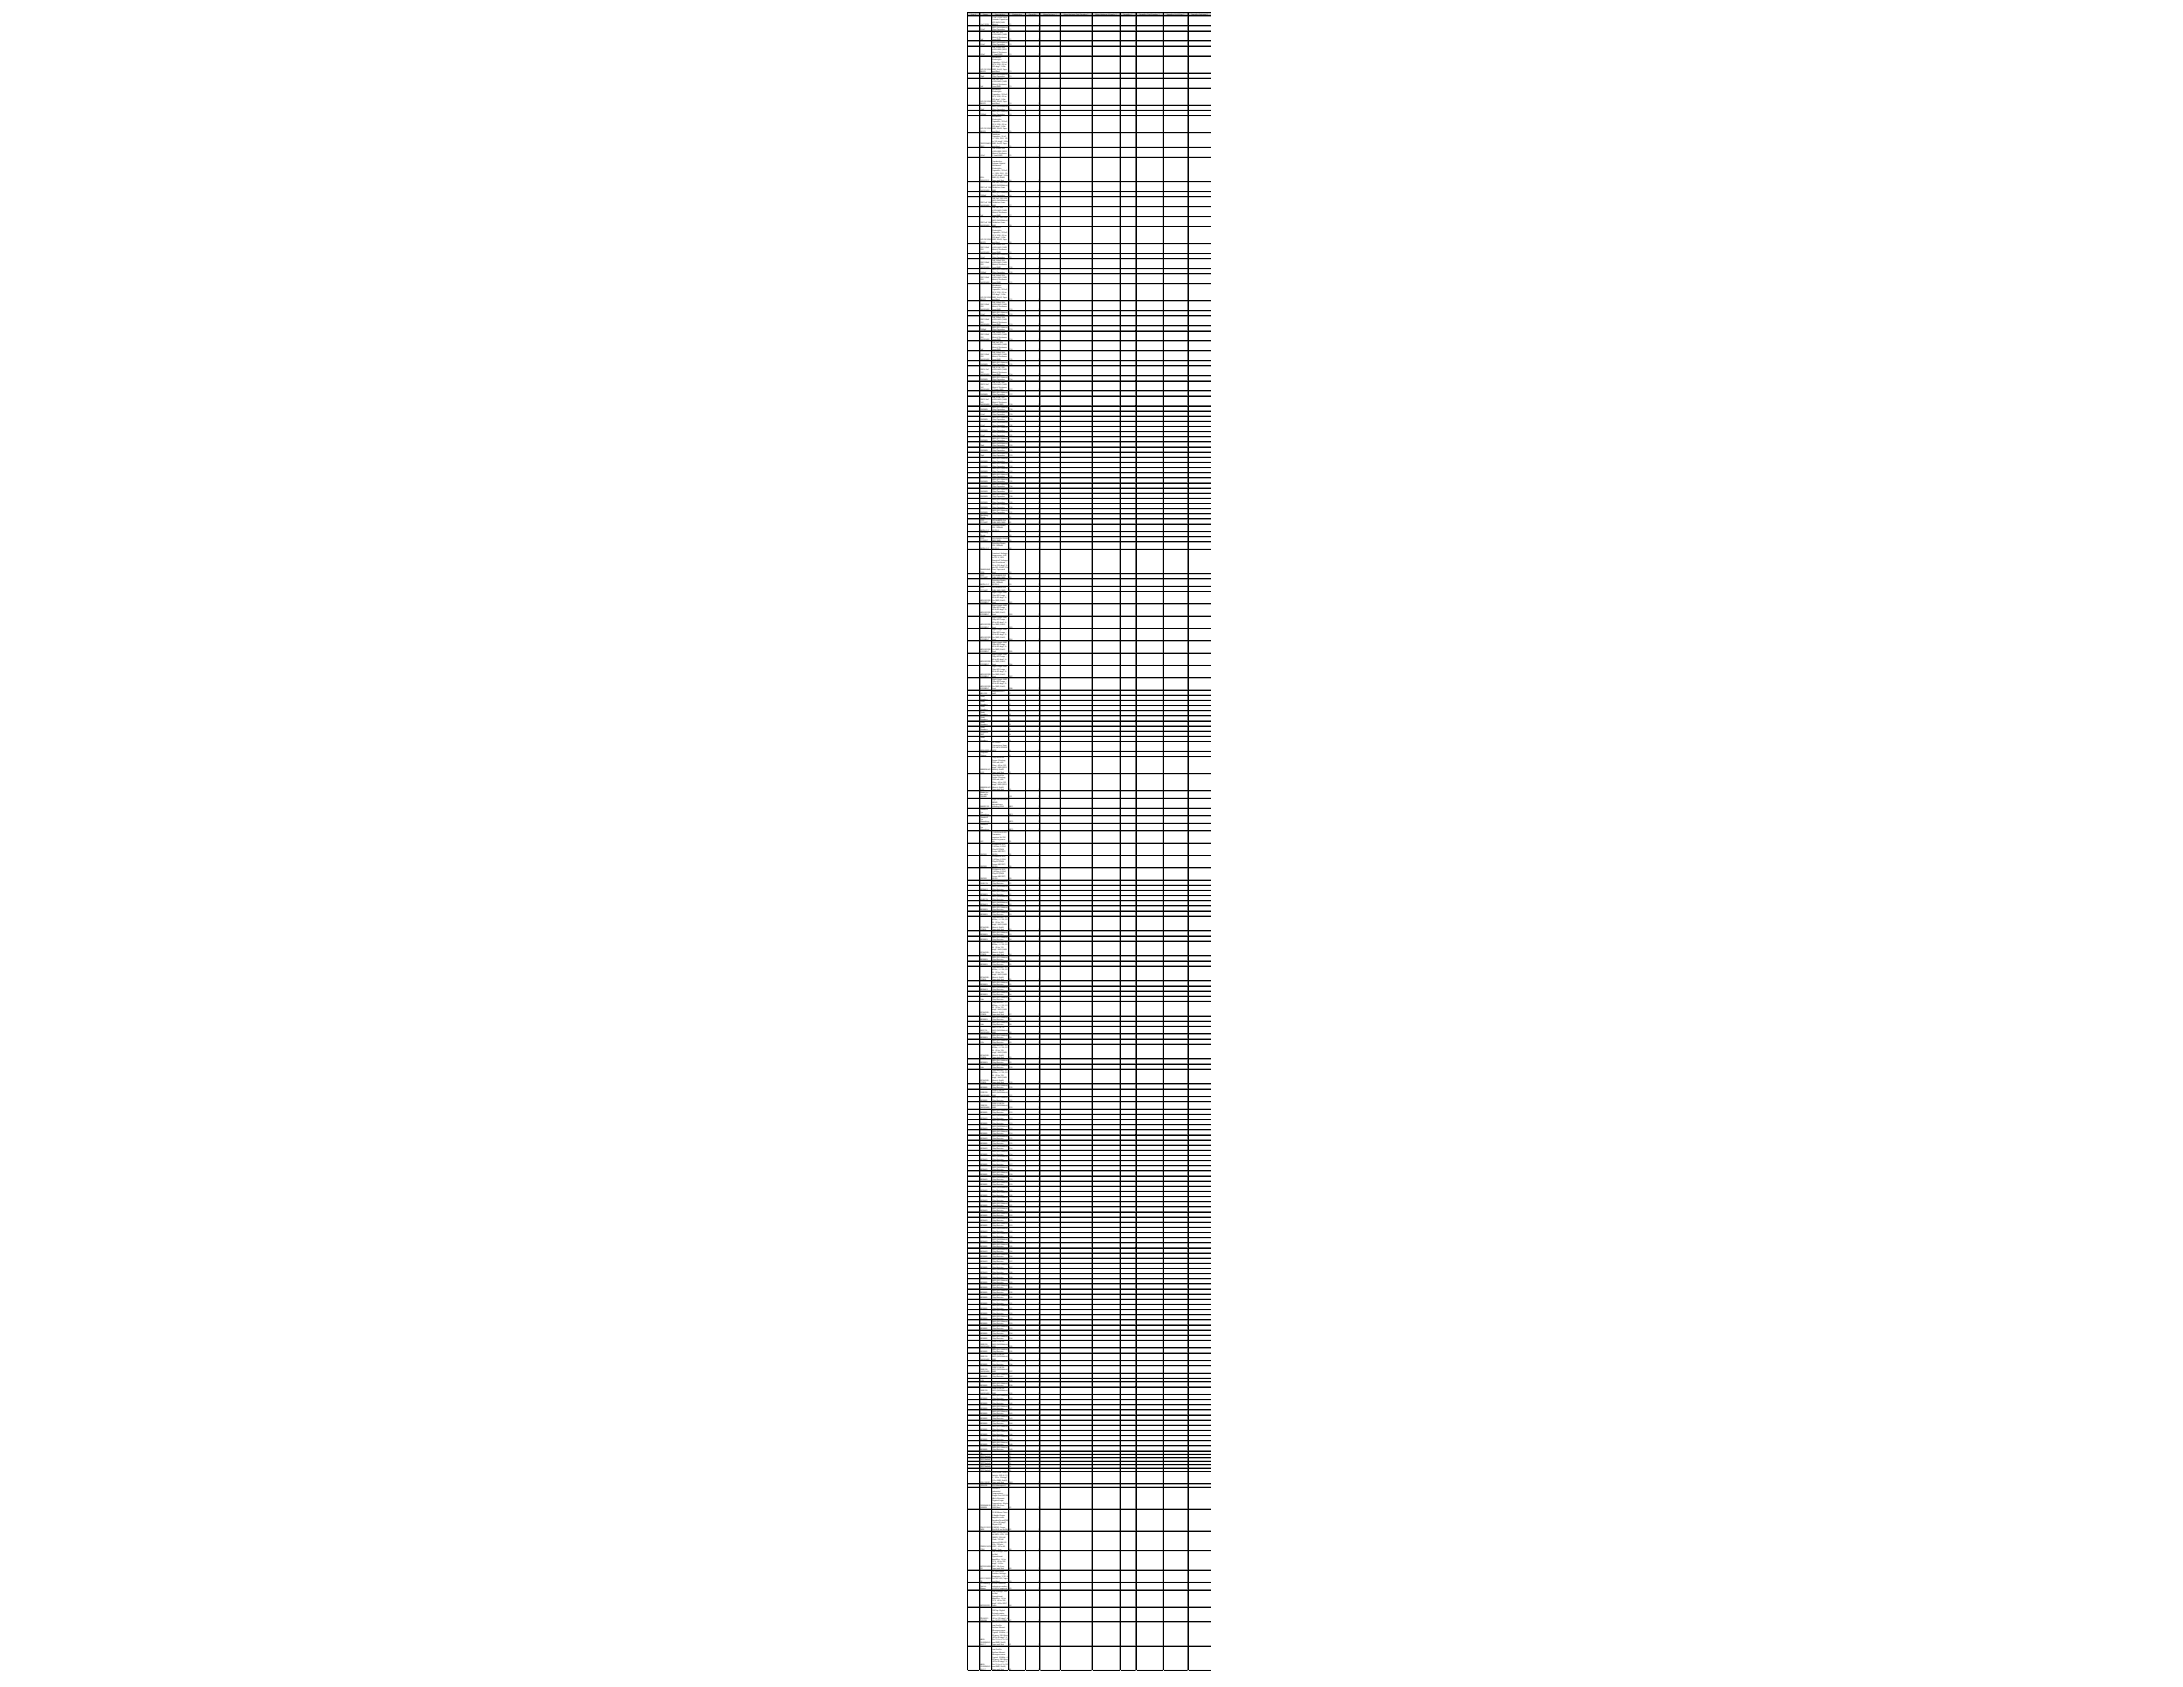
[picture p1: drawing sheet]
<svg xmlns="http://www.w3.org/2000/svg" width="279mm" height="216mm" viewBox="0 0 279 216" stroke-linecap="round" stroke-linejoin="round" font-family="sans-serif">
<defs><g id="words">
<g font-size=".2">
<text x="124.3" y="1.9">Line #</text>
<text x="125.5" y="3.2">.1uF 100V</text>
<text x="125.5" y="3.9">0.1uF</text>
<text x="125.5" y="5.1">1uF</text>
<text x="125.5" y="5.8">0.1uF</text>
<text x="125.8" y="1.9">Name</text>
<text x="127" y="2.3">0.1µF ±10% 100V</text>
<text x="127" y="2.6">Ceramic Capacitor</text>
<text x="127" y="2.9">X7S 0603 (1608</text>
<text x="127" y="3.2">Metric)</text>
<text x="127" y="3.5">0603 (1608 Metric)</text>
<text x="127" y="3.9">Chip Capacitor</text>
<text x="127" y="4.2">CAP 1uF 25V</text>
<text x="127" y="4.5">±10% 0603 (1608</text>
<text x="127" y="4.8">Metric) Thickness</text>
<text x="127" y="5.1">1mm SMD</text>
<text x="127" y="5.5">0603 (1608 Metric)</text>
<text x="127" y="5.8">Chip Capacitor</text>
<text x="127.4" y="1.9">Description</text>
<text x="129.2" y="3.2">C1</text>
<text x="129.2" y="3.9">C1</text>
<text x="129.2" y="5.1">C1</text>
<text x="129.2" y="5.8">C2</text>
<text x="129.6" y="1.9">Designator</text>
<text x="131.7" y="1.9">Quantity</text>
<text x="132.9" y="3.2">1</text>
<text x="132.9" y="3.9">1</text>
<text x="132.9" y="5.1">1</text>
<text x="132.9" y="5.8">1</text>
<text x="133.5" y="1.9">Manufacturer 1</text>
<text x="136.1" y="1.9">Manufacturer Part Number 1</text>
<text x="140.2" y="1.9">Manufacturer Lifecycle 1</text>
<text x="143.8" y="1.9">Supplier 1</text>
<text x="145.8" y="1.9">Supplier Part Number 1</text>
<text x="149.3" y="1.9">Supplier Unit Price 1</text>
<text x="152.5" y="1.9">Supplier Subtotal 1</text>
<text x="125.5" y="7.1">.47uF</text>
<text x="125.5" y="8.9">UCL1V101M</text>
<text x="125.5" y="9.2">NL1GS</text>
<text x="125.5" y="9.9">18pF</text>
<text x="125.5" y="11.2">1uF</text>
<text x="127" y="6.1">CAP 470nF 50V</text>
<text x="127" y="6.4">±20% 0805 (2012</text>
<text x="127" y="6.7">Metric) Thickness</text>
<text x="127" y="7.1">1.1mm SMD</text>
<text x="127" y="7.4">Aluminum</text>
<text x="127" y="7.7">Electrolytic</text>
<text x="127" y="8">Capacitor, 100 uF,</text>
<text x="127" y="8.3">35 V, 20%, -55 to</text>
<text x="127" y="8.6">105 degC, 2-Pin</text>
<text x="127" y="8.9">SMD, RoHS, Tape</text>
<text x="127" y="9.2">and Reel</text>
<text x="127" y="9.6">0603 (1608 Metric)</text>
<text x="127" y="9.9">Chip Capacitor</text>
<text x="127" y="10.2">CAP 1uF 25V</text>
<text x="127" y="10.6">±10% 0603 (1608</text>
<text x="127" y="10.9">Metric) Thickness</text>
<text x="127" y="11.2">1mm SMD</text>
<text x="127" y="11.5">Aluminum</text>
<text x="127" y="11.8">Electrolytic</text>
<text x="129.2" y="7.1">C2</text>
<text x="129.2" y="9.2">C3</text>
<text x="129.2" y="9.9">C3</text>
<text x="129.2" y="11.2">C3</text>
<text x="132.9" y="7.1">1</text>
<text x="132.9" y="9.2">1</text>
<text x="132.9" y="9.9">1</text>
<text x="132.9" y="11.2">1</text>
<text x="125.5" y="13.1">UCL1V101M</text>
<text x="125.5" y="13.4">NL1GS</text>
<text x="125.5" y="14">18pF</text>
<text x="125.5" y="14.7">1000pF</text>
<text x="125.5" y="16.6">UCL1V101M</text>
<text x="125.5" y="16.9">NL1GS</text>
<text x="127" y="12.1">Capacitor, 100 uF,</text>
<text x="127" y="12.4">35 V, 20%, -55 to</text>
<text x="127" y="12.7">105 degC, 2-Pin</text>
<text x="127" y="13.1">SMD, RoHS, Tape</text>
<text x="127" y="13.4">and Reel</text>
<text x="127" y="13.7">0603 (1608 Metric)</text>
<text x="127" y="14">Chip Capacitor</text>
<text x="127" y="14.4">0805 (2012 Metric)</text>
<text x="127" y="14.7">Chip Capacitor</text>
<text x="127" y="15">Aluminum</text>
<text x="127" y="15.3">Electrolytic</text>
<text x="127" y="15.6">Capacitor, 100 uF,</text>
<text x="127" y="15.9">35 V, 20%, -55 to</text>
<text x="127" y="16.3">105 degC, 2-Pin</text>
<text x="127" y="16.6">SMD, RoHS, Tape</text>
<text x="127" y="16.9">and Reel</text>
<text x="127" y="17.2">Tantalum</text>
<text x="127" y="17.5">Capacitor, 10 uF,</text>
<text x="127" y="17.8">+/- 10%, 35 V, -55</text>
<text x="129.2" y="13.4">C4</text>
<text x="129.2" y="14">C4</text>
<text x="129.2" y="14.7">C4</text>
<text x="129.2" y="16.9">C5</text>
<text x="132.9" y="13.4">1</text>
<text x="132.9" y="14">1</text>
<text x="132.9" y="14.7">1</text>
<text x="132.9" y="16.9">1</text>
<text x="125.5" y="18.4">T491D106K0</text>
<text x="125.5" y="18.8">35AT</text>
<text x="125.5" y="20">.47uF</text>
<text x="125.5" y="22.8">EEH-</text>
<text x="125.5" y="23.1">ZA1H101P</text>
<text x="127" y="18.1">to 125 degC, 2-Pin</text>
<text x="127" y="18.4">SMD, RoHS, Tape</text>
<text x="127" y="18.8">and Reel</text>
<text x="127" y="19.1">CAP 470nF 50V</text>
<text x="127" y="19.4">±20% 0805 (2012</text>
<text x="127" y="19.7">Metric) Thickness</text>
<text x="127" y="20">1.1mm SMD</text>
<text x="127" y="20.7">Conductive</text>
<text x="127" y="21">Polymer Hybrid</text>
<text x="127" y="21.3">Aluminum</text>
<text x="127" y="21.6">Electrolytic</text>
<text x="127" y="21.9">Capacitor, 100 uF,</text>
<text x="127" y="22.2">+/- 20%, 50 V, -55</text>
<text x="127" y="22.5">to 105 degC, 2-Pin</text>
<text x="127" y="22.8">SMD (G), RoHS,</text>
<text x="127" y="23.1">Tape and Reel</text>
<text x="127" y="23.5">CAP 1uF 16V ±5%</text>
<text x="127" y="23.8">0603 (1608 Metric)</text>
<text x="129.2" y="18.8">C5</text>
<text x="129.2" y="20">C5</text>
<text x="129.2" y="23.1">C6</text>
<text x="132.9" y="18.8">1</text>
<text x="132.9" y="20">1</text>
<text x="132.9" y="23.1">1</text>
<text x="125.5" y="24.1">CAP 1uF 16V</text>
<text x="125.5" y="24.4">0603(1608)</text>
<text x="125.5" y="25.1">1000pF</text>
<text x="125.5" y="26">CAP 1uF 16V</text>
<text x="125.5" y="26.3">0603(1608)</text>
<text x="125.5" y="27.6">1uF</text>
<text x="125.5" y="28.6">CAP 1uF 16V</text>
<text x="125.5" y="28.9">0603(1608)</text>
<text x="127" y="24.1">Thickness 1mm</text>
<text x="127" y="24.4">SMD</text>
<text x="127" y="24.8">0805 (2012 Metric)</text>
<text x="127" y="25.1">Chip Capacitor</text>
<text x="127" y="25.4">CAP 1uF 16V ±5%</text>
<text x="127" y="25.7">0603 (1608 Metric)</text>
<text x="127" y="26">Thickness 1mm</text>
<text x="127" y="26.3">SMD</text>
<text x="127" y="26.7">CAP 1uF 25V</text>
<text x="127" y="27">±10% 0603 (1608</text>
<text x="127" y="27.3">Metric) Thickness</text>
<text x="127" y="27.6">1mm SMD</text>
<text x="127" y="28">CAP 1uF 16V ±5%</text>
<text x="127" y="28.3">0603 (1608 Metric)</text>
<text x="127" y="28.6">Thickness 1mm</text>
<text x="127" y="28.9">SMD</text>
<text x="127" y="29.2">Aluminum</text>
<text x="127" y="29.5">Electrolytic</text>
<text x="127" y="29.8">Capacitor, 100 uF,</text>
<text x="129.2" y="24.4">C6</text>
<text x="129.2" y="25.1">C6</text>
<text x="129.2" y="26.3">C7</text>
<text x="129.2" y="27.6">C7</text>
<text x="129.2" y="28.9">C8</text>
<text x="132.9" y="24.4">1</text>
<text x="132.9" y="25.1">1</text>
<text x="132.9" y="26.3">1</text>
<text x="132.9" y="27.6">1</text>
<text x="132.9" y="28.9">1</text>
<text x="125.5" y="30.8">UCL1V101M</text>
<text x="125.5" y="31.1">NL1GS</text>
<text x="125.5" y="31.7">CAP 100nF</text>
<text x="125.5" y="32">25V</text>
<text x="125.5" y="32.3">0603(1608)</text>
<text x="125.5" y="33">0.1uF</text>
<text x="125.5" y="33.7">CAP 100nF</text>
<text x="125.5" y="34">25V</text>
<text x="125.5" y="34.3">0603(1608)</text>
<text x="125.5" y="34.9">1000pF</text>
<text x="125.5" y="35.6">CAP 100nF</text>
<text x="125.5" y="35.9">25V</text>
<text x="127" y="30.1">35 V, 20%, -55 to</text>
<text x="127" y="30.5">105 degC, 2-Pin</text>
<text x="127" y="30.8">SMD, RoHS, Tape</text>
<text x="127" y="31.1">and Reel</text>
<text x="127" y="31.4">CAP 100nF 25V</text>
<text x="127" y="31.7">±20% 0603 (1608</text>
<text x="127" y="32">Metric) Thickness</text>
<text x="127" y="32.3">1mm SMD</text>
<text x="127" y="32.7">0805 (2012 Metric)</text>
<text x="127" y="33">Chip Capacitor</text>
<text x="127" y="33.3">CAP 100nF 25V</text>
<text x="127" y="33.7">±20% 0603 (1608</text>
<text x="127" y="34">Metric) Thickness</text>
<text x="127" y="34.3">1mm SMD</text>
<text x="127" y="34.6">0805 (2012 Metric)</text>
<text x="127" y="34.9">Chip Capacitor</text>
<text x="127" y="35.3">CAP 100nF 25V</text>
<text x="127" y="35.6">±20% 0603 (1608</text>
<text x="127" y="35.9">Metric) Thickness</text>
<text x="129.2" y="31.1">C8</text>
<text x="129.2" y="32.3">C9</text>
<text x="129.2" y="33">C9</text>
<text x="129.2" y="34.3">C10</text>
<text x="129.2" y="34.9">C10</text>
<text x="132.9" y="31.1">1</text>
<text x="132.9" y="32.3">1</text>
<text x="132.9" y="33">1</text>
<text x="132.9" y="34.3">1</text>
<text x="132.9" y="34.9">1</text>
<text x="125.5" y="36.2">0603(1608)</text>
<text x="125.5" y="38.1">UCL1V101M</text>
<text x="125.5" y="38.4">NL1GS</text>
<text x="125.5" y="39">CAP 100nF</text>
<text x="125.5" y="39.3">25V</text>
<text x="125.5" y="39.7">0603(1608)</text>
<text x="125.5" y="40.3">0.1uF</text>
<text x="125.5" y="41">CAP 100nF</text>
<text x="125.5" y="41.3">25V</text>
<text x="125.5" y="41.6">0603(1608)</text>
<text x="127" y="36.2">1mm SMD</text>
<text x="127" y="36.5">Aluminum</text>
<text x="127" y="36.8">Electrolytic</text>
<text x="127" y="37.2">Capacitor, 100 uF,</text>
<text x="127" y="37.5">35 V, 20%, -55 to</text>
<text x="127" y="37.8">105 degC, 2-Pin</text>
<text x="127" y="38.1">SMD, RoHS, Tape</text>
<text x="127" y="38.4">and Reel</text>
<text x="127" y="38.7">CAP 100nF 25V</text>
<text x="127" y="39">±20% 0603 (1608</text>
<text x="127" y="39.3">Metric) Thickness</text>
<text x="127" y="39.7">1mm SMD</text>
<text x="127" y="40">0805 (2012 Metric)</text>
<text x="127" y="40.3">Chip Capacitor</text>
<text x="127" y="40.7">CAP 100nF 25V</text>
<text x="127" y="41">±20% 0603 (1608</text>
<text x="127" y="41.3">Metric) Thickness</text>
<text x="127" y="41.6">1mm SMD</text>
<text x="127" y="41.9">0805 (2012 Metric)</text>
<text x="129.2" y="36.2">C11</text>
<text x="129.2" y="38.4">C11</text>
<text x="129.2" y="39.7">C12</text>
<text x="129.2" y="40.3">C12</text>
<text x="129.2" y="41.6">C13</text>
<text x="132.9" y="36.2">1</text>
<text x="132.9" y="38.4">1</text>
<text x="132.9" y="39.7">1</text>
<text x="132.9" y="40.3">1</text>
<text x="132.9" y="41.6">1</text>
<text x="125.5" y="42.2">1000pF</text>
<text x="125.5" y="42.9">CAP 100nF</text>
<text x="125.5" y="43.2">25V</text>
<text x="125.5" y="43.5">0603(1608)</text>
<text x="125.5" y="44.8">1uF</text>
<text x="125.5" y="45.4">CAP 100nF</text>
<text x="125.5" y="45.7">25V</text>
<text x="125.5" y="46.1">0603(1608)</text>
<text x="125.5" y="46.7">CAP0805</text>
<text x="125.5" y="47.4">CAP 4.7uF</text>
<text x="125.5" y="47.7">10V</text>
<text x="125.5" y="48">0603(1608)</text>
<text x="127" y="42.2">Chip Capacitor</text>
<text x="127" y="42.6">CAP 100nF 25V</text>
<text x="127" y="42.9">±20% 0603 (1608</text>
<text x="127" y="43.2">Metric) Thickness</text>
<text x="127" y="43.5">1mm SMD</text>
<text x="127" y="43.9">CAP 1uF 25V</text>
<text x="127" y="44.2">±10% 0603 (1608</text>
<text x="127" y="44.5">Metric) Thickness</text>
<text x="127" y="44.8">1mm SMD</text>
<text x="127" y="45.1">CAP 100nF 25V</text>
<text x="127" y="45.4">±20% 0603 (1608</text>
<text x="127" y="45.7">Metric) Thickness</text>
<text x="127" y="46.1">1mm SMD</text>
<text x="127" y="46.4">0805 (2012 Metric)</text>
<text x="127" y="46.7">Chip Capacitor</text>
<text x="127" y="47.1">CAP 4.7uF 10V</text>
<text x="127" y="47.4">±20% 0603 (1608</text>
<text x="127" y="47.7">Metric) Thickness</text>
<text x="127" y="48">1mm SMD</text>
<text x="129.2" y="42.2">C13</text>
<text x="129.2" y="43.5">C14</text>
<text x="129.2" y="44.8">C14</text>
<text x="129.2" y="46.1">C15</text>
<text x="129.2" y="46.7">C15</text>
<text x="129.2" y="48">C16</text>
<text x="132.9" y="42.2">1</text>
<text x="132.9" y="43.5">1</text>
<text x="132.9" y="44.8">1</text>
<text x="132.9" y="46.1">1</text>
<text x="132.9" y="46.7">1</text>
<text x="132.9" y="48">1</text>
<text x="125.5" y="48.6">CAP0805</text>
<text x="125.5" y="49.3">CAP 2.2uF</text>
<text x="125.5" y="49.6">16V</text>
<text x="125.5" y="49.9">0603(1608)</text>
<text x="125.5" y="50.6">CAP0805</text>
<text x="125.5" y="51.2">CAP 2.2uF</text>
<text x="125.5" y="51.5">16V</text>
<text x="125.5" y="51.8">0603(1608)</text>
<text x="125.5" y="52.5">CAP0805</text>
<text x="125.5" y="53.2">0.1uF</text>
<text x="125.5" y="53.8">CAP0805</text>
<text x="127" y="48.3">0805 (2012 Metric)</text>
<text x="127" y="48.6">Chip Capacitor</text>
<text x="127" y="49">CAP 2.2uF 16V</text>
<text x="127" y="49.3">±20% 0603 (1608</text>
<text x="127" y="49.6">Metric) Thickness</text>
<text x="127" y="49.9">0.55mm SMD</text>
<text x="127" y="50.3">0805 (2012 Metric)</text>
<text x="127" y="50.6">Chip Capacitor</text>
<text x="127" y="50.9">CAP 2.2uF 16V</text>
<text x="127" y="51.2">±20% 0603 (1608</text>
<text x="127" y="51.5">Metric) Thickness</text>
<text x="127" y="51.8">0.55mm SMD</text>
<text x="127" y="52.2">0805 (2012 Metric)</text>
<text x="127" y="52.5">Chip Capacitor</text>
<text x="127" y="52.8">0603 (1608 Metric)</text>
<text x="127" y="53.2">Chip Capacitor</text>
<text x="127" y="53.5">0805 (2012 Metric)</text>
<text x="127" y="53.8">Chip Capacitor</text>
<text x="129.2" y="48.6">C16</text>
<text x="129.2" y="49.9">C17</text>
<text x="129.2" y="50.6">C17</text>
<text x="129.2" y="51.8">C18</text>
<text x="129.2" y="52.5">C18</text>
<text x="129.2" y="53.2">C19</text>
<text x="129.2" y="53.8">C19</text>
<text x="132.9" y="48.6">1</text>
<text x="132.9" y="49.9">1</text>
<text x="132.9" y="50.6">1</text>
<text x="132.9" y="51.8">1</text>
<text x="132.9" y="52.5">1</text>
<text x="132.9" y="53.2">1</text>
<text x="132.9" y="53.8">1</text>
<text x="125.5" y="54.5">0.1uF</text>
<text x="125.5" y="55.1">CAP0805</text>
<text x="125.5" y="55.8">0.1uF</text>
<text x="125.5" y="56.4">CAP0805</text>
<text x="125.5" y="57.1">18pF</text>
<text x="125.5" y="57.8">CAP0805</text>
<text x="125.5" y="58.4">18pF</text>
<text x="125.5" y="59.1">CAP0805</text>
<text x="125.5" y="59.7">CAP0805</text>
<text x="127" y="54.2">0603 (1608 Metric)</text>
<text x="127" y="54.5">Chip Capacitor</text>
<text x="127" y="54.8">0805 (2012 Metric)</text>
<text x="127" y="55.1">Chip Capacitor</text>
<text x="127" y="55.5">0603 (1608 Metric)</text>
<text x="127" y="55.8">Chip Capacitor</text>
<text x="127" y="56.1">0805 (2012 Metric)</text>
<text x="127" y="56.4">Chip Capacitor</text>
<text x="127" y="56.8">0603 (1608 Metric)</text>
<text x="127" y="57.1">Chip Capacitor</text>
<text x="127" y="57.4">0805 (2012 Metric)</text>
<text x="127" y="57.8">Chip Capacitor</text>
<text x="127" y="58.1">0603 (1608 Metric)</text>
<text x="127" y="58.4">Chip Capacitor</text>
<text x="127" y="58.8">0805 (2012 Metric)</text>
<text x="127" y="59.1">Chip Capacitor</text>
<text x="127" y="59.4">0805 (2012 Metric)</text>
<text x="127" y="59.7">Chip Capacitor</text>
<text x="129.2" y="54.5">C20</text>
<text x="129.2" y="55.1">C20</text>
<text x="129.2" y="55.8">C21</text>
<text x="129.2" y="56.4">C21</text>
<text x="129.2" y="57.1">C22</text>
<text x="129.2" y="57.8">C22</text>
<text x="129.2" y="58.4">C23</text>
<text x="129.2" y="59.1">C23</text>
<text x="129.2" y="59.7">C24</text>
<text x="132.9" y="54.5">1</text>
<text x="132.9" y="55.1">1</text>
<text x="132.9" y="55.8">1</text>
<text x="132.9" y="56.4">1</text>
<text x="132.9" y="57.1">1</text>
<text x="132.9" y="57.8">1</text>
<text x="132.9" y="58.4">1</text>
<text x="132.9" y="59.1">1</text>
<text x="132.9" y="59.7">1</text>
<text x="125.5" y="60.4">CAP0805</text>
<text x="125.5" y="61">CAP0805</text>
<text x="125.5" y="61.7">CAP0805</text>
<text x="125.5" y="62.4">CAP0805</text>
<text x="125.5" y="63">CAP0805</text>
<text x="125.5" y="63.7">CAP0805</text>
<text x="125.5" y="64.3">CAP0805</text>
<text x="125.5" y="65">CAP0805</text>
<text x="125.5" y="65.6">CAP0805</text>
<text x="125.5" y="66">Shottkey</text>
<text x="127" y="60.1">0805 (2012 Metric)</text>
<text x="127" y="60.4">Chip Capacitor</text>
<text x="127" y="60.7">0805 (2012 Metric)</text>
<text x="127" y="61">Chip Capacitor</text>
<text x="127" y="61.4">0805 (2012 Metric)</text>
<text x="127" y="61.7">Chip Capacitor</text>
<text x="127" y="62">0805 (2012 Metric)</text>
<text x="127" y="62.4">Chip Capacitor</text>
<text x="127" y="62.7">0805 (2012 Metric)</text>
<text x="127" y="63">Chip Capacitor</text>
<text x="127" y="63.4">0805 (2012 Metric)</text>
<text x="127" y="63.7">Chip Capacitor</text>
<text x="127" y="64">0805 (2012 Metric)</text>
<text x="127" y="64.3">Chip Capacitor</text>
<text x="127" y="64.7">0805 (2012 Metric)</text>
<text x="127" y="65">Chip Capacitor</text>
<text x="127" y="65.3">0805 (2012 Metric)</text>
<text x="127" y="65.6">Chip Capacitor</text>
<text x="129.2" y="60.4">C24</text>
<text x="129.2" y="61">C25</text>
<text x="129.2" y="61.7">C25</text>
<text x="129.2" y="62.4">C26</text>
<text x="129.2" y="63">C27</text>
<text x="129.2" y="63.7">C28</text>
<text x="129.2" y="64.3">C29</text>
<text x="129.2" y="65">C30</text>
<text x="129.2" y="65.6">C31</text>
<text x="132.9" y="60.4">1</text>
<text x="132.9" y="61">1</text>
<text x="132.9" y="61.7">1</text>
<text x="132.9" y="62.4">1</text>
<text x="132.9" y="63">1</text>
<text x="132.9" y="63.7">1</text>
<text x="132.9" y="64.3">1</text>
<text x="132.9" y="65">1</text>
<text x="132.9" y="65.6">1</text>
<text x="125.5" y="66.3">Diode</text>
<text x="125.5" y="66.6">LTST-</text>
<text x="125.5" y="67">C171AKT</text>
<text x="125.5" y="67.9">BAT54-7-F</text>
<text x="125.5" y="68.3">Shottkey</text>
<text x="125.5" y="68.6">Diode</text>
<text x="125.5" y="68.9">LTST-</text>
<text x="125.5" y="69.2">C170GKT</text>
<text x="125.5" y="70.2">BAT54-7-F</text>
<text x="127" y="66.6">LED AMBER CLR</text>
<text x="127" y="67">THIN 0805 SMD</text>
<text x="127" y="67.3">Schottky Diode,</text>
<text x="127" y="67.6">30V ,200mW,</text>
<text x="127" y="67.9">SOT23-3</text>
<text x="127" y="68.9">LED GREEN CLEAR</text>
<text x="127" y="69.2">0805 SMD</text>
<text x="127" y="69.6">Schottky Diode,</text>
<text x="127" y="69.9">30V ,200mW,</text>
<text x="127" y="70.2">SOT23-3</text>
<text x="127" y="70.9">Transient Voltage</text>
<text x="127" y="71.2">Suppressor, 6.40</text>
<text x="127" y="71.5">to 231 V, 58 V</text>
<text x="127" y="71.8">Stand-off Voltage,</text>
<text x="129.2" y="66.3">D1</text>
<text x="129.2" y="67">D1</text>
<text x="129.2" y="67.9">D1</text>
<text x="129.2" y="68.6">D2</text>
<text x="129.2" y="69.2">D2</text>
<text x="129.2" y="70.2">D2</text>
<text x="132.9" y="66.3">1</text>
<text x="132.9" y="67">1</text>
<text x="132.9" y="67.9">1</text>
<text x="132.9" y="68.6">1</text>
<text x="132.9" y="69.2">1</text>
<text x="132.9" y="70.2">1</text>
<text x="125.5" y="73">SMAJ58AHE</text>
<text x="125.5" y="73.3">3/5A</text>
<text x="125.5" y="73.7">LTST-</text>
<text x="125.5" y="74">C171AKT</text>
<text x="125.5" y="74.9">BAT54-7-F</text>
<text x="125.5" y="75.3">LTST-</text>
<text x="125.5" y="75.6">C171AKT</text>
<text x="125.5" y="76.9">APFA3010SE</text>
<text x="125.5" y="77.2">EZGQBDC</text>
<text x="127" y="72.1">Uni-Directional, -</text>
<text x="127" y="72.4">55 to 155 degC, 2-</text>
<text x="127" y="72.7">pin DO-214AC, Pb-</text>
<text x="127" y="73">Free, Tape and</text>
<text x="127" y="73.3">Reel</text>
<text x="127" y="73.7">LED AMBER CLR</text>
<text x="127" y="74">THIN 0805 SMD</text>
<text x="127" y="74.3">Schottky Diode,</text>
<text x="127" y="74.6">30V ,200mW,</text>
<text x="127" y="74.9">SOT23-3</text>
<text x="127" y="75.3">LED AMBER CLR</text>
<text x="127" y="75.6">THIN 0805 SMD</text>
<text x="127" y="75.9">Right Angle SMD</text>
<text x="127" y="76.2">Chip LED Lamp, -</text>
<text x="127" y="76.6">40 to 85 degC, 4-</text>
<text x="127" y="76.9">Pin SMD, RoHS,</text>
<text x="127" y="77.2">Reel</text>
<text x="127" y="77.5">Right Angle SMD</text>
<text x="127" y="77.8">Chip LED Lamp, -</text>
<text x="129.2" y="73.3">D3</text>
<text x="129.2" y="74">D3</text>
<text x="129.2" y="74.9">D3</text>
<text x="129.2" y="75.6">D?</text>
<text x="129.2" y="77.2">DS1</text>
<text x="132.9" y="73.3">1</text>
<text x="132.9" y="74">1</text>
<text x="132.9" y="74.9">1</text>
<text x="132.9" y="75.6">1</text>
<text x="132.9" y="77.2">1</text>
<text x="125.5" y="78.4">APFA3010SE</text>
<text x="125.5" y="78.7">EZGQBDC</text>
<text x="125.5" y="80">APFA3010SE</text>
<text x="125.5" y="80.3">EZGQBDC</text>
<text x="125.5" y="81.6">APFA3010SE</text>
<text x="125.5" y="81.9">EZGQBDC</text>
<text x="125.5" y="83.2">APFA3010SE</text>
<text x="125.5" y="83.5">EZGQBDC</text>
<text x="127" y="78.1">40 to 85 degC, 4-</text>
<text x="127" y="78.4">Pin SMD, RoHS,</text>
<text x="127" y="78.7">Reel</text>
<text x="127" y="79.1">Right Angle SMD</text>
<text x="127" y="79.4">Chip LED Lamp, -</text>
<text x="127" y="79.7">40 to 85 degC, 4-</text>
<text x="127" y="80">Pin SMD, RoHS,</text>
<text x="127" y="80.3">Reel</text>
<text x="127" y="80.7">Right Angle SMD</text>
<text x="127" y="81">Chip LED Lamp, -</text>
<text x="127" y="81.3">40 to 85 degC, 4-</text>
<text x="127" y="81.6">Pin SMD, RoHS,</text>
<text x="127" y="81.9">Reel</text>
<text x="127" y="82.2">Right Angle SMD</text>
<text x="127" y="82.6">Chip LED Lamp, -</text>
<text x="127" y="82.9">40 to 85 degC, 4-</text>
<text x="127" y="83.2">Pin SMD, RoHS,</text>
<text x="127" y="83.5">Reel</text>
<text x="127" y="83.8">Right Angle SMD</text>
<text x="129.2" y="78.7">DS2</text>
<text x="129.2" y="80.3">DS3</text>
<text x="129.2" y="81.9">DS4</text>
<text x="129.2" y="83.5">DS5</text>
<text x="132.9" y="78.7">1</text>
<text x="132.9" y="80.3">1</text>
<text x="132.9" y="81.9">1</text>
<text x="132.9" y="83.5">1</text>
<text x="125.5" y="84.7">APFA3010SE</text>
<text x="125.5" y="85.1">EZGQBDC</text>
<text x="125.5" y="86.3">APFA3010SE</text>
<text x="125.5" y="86.6">EZGQBDC</text>
<text x="125.5" y="87.9">APFA3010SE</text>
<text x="125.5" y="88.2">EZGQBDC</text>
<text x="125.5" y="88.9">ARJ-199</text>
<text x="125.5" y="89.2">Stack</text>
<text x="125.5" y="89.5">Headers</text>
<text x="125.5" y="89.9">Stack</text>
<text x="127" y="84.1">Chip LED Lamp, -</text>
<text x="127" y="84.4">40 to 85 degC, 4-</text>
<text x="127" y="84.7">Pin SMD, RoHS,</text>
<text x="127" y="85.1">Reel</text>
<text x="127" y="85.4">Right Angle SMD</text>
<text x="127" y="85.7">Chip LED Lamp, -</text>
<text x="127" y="86">40 to 85 degC, 4-</text>
<text x="127" y="86.3">Pin SMD, RoHS,</text>
<text x="127" y="86.6">Reel</text>
<text x="127" y="87">Right Angle SMD</text>
<text x="127" y="87.3">Chip LED Lamp, -</text>
<text x="127" y="87.6">40 to 85 degC, 4-</text>
<text x="127" y="87.9">Pin SMD, RoHS,</text>
<text x="127" y="88.2">Reel</text>
<text x="127" y="88.6">MagJack POE+</text>
<text x="127" y="88.9">Jack</text>
<text x="129.2" y="85.1">DS6</text>
<text x="129.2" y="86.6">DS7</text>
<text x="129.2" y="88.2">DS8</text>
<text x="129.2" y="88.9">J1</text>
<text x="129.2" y="89.5">J1</text>
<text x="132.9" y="85.1">1</text>
<text x="132.9" y="86.6">1</text>
<text x="132.9" y="88.2">1</text>
<text x="132.9" y="88.9">1</text>
<text x="132.9" y="89.5">1</text>
<text x="125.5" y="90.2">Headers</text>
<text x="125.5" y="90.5">Stack</text>
<text x="125.5" y="90.8">Headers</text>
<text x="125.5" y="91.2">Stack</text>
<text x="125.5" y="91.5">Headers</text>
<text x="125.5" y="91.8">Stack</text>
<text x="125.5" y="92.2">Headers</text>
<text x="125.5" y="92.5">Stack</text>
<text x="125.5" y="92.8">Headers</text>
<text x="125.5" y="93.2">Stack</text>
<text x="125.5" y="93.5">Headers</text>
<text x="125.5" y="93.8">SJ-43514-</text>
<text x="125.5" y="94.1">SMT</text>
<text x="125.5" y="94.5">Stack</text>
<text x="125.5" y="94.8">Headers</text>
<text x="127" y="95.1">DC Power</text>
<text x="127" y="95.4">Connectors 2mm</text>
<text x="127" y="95.7">PCB JACK POWER</text>
<text x="129.2" y="90.2">J1</text>
<text x="129.2" y="90.8">J2</text>
<text x="129.2" y="91.5">J2</text>
<text x="129.2" y="92.2">J2</text>
<text x="129.2" y="92.8">J3</text>
<text x="129.2" y="93.5">J3</text>
<text x="129.2" y="94.1">J4</text>
<text x="129.2" y="94.8">J4</text>
<text x="132.9" y="90.2">1</text>
<text x="132.9" y="90.8">1</text>
<text x="132.9" y="91.5">1</text>
<text x="132.9" y="92.2">1</text>
<text x="132.9" y="92.8">1</text>
<text x="132.9" y="93.5">1</text>
<text x="132.9" y="94.1">1</text>
<text x="132.9" y="94.8">1</text>
<text x="125.5" y="96.1">KLDX-0202-A</text>
<text x="125.5" y="96.4">Program-</text>
<text x="125.5" y="96.7">Debug</text>
<text x="125.5" y="98.6">MI0805K601</text>
<text x="125.5" y="98.9">R-10</text>
<text x="125.5" y="100.8">MI0805K601</text>
<text x="125.5" y="101.1">R-10</text>
<text x="125.5" y="101.4">Made for</text>
<text x="125.5" y="101.7">use with</text>
<text x="127" y="96.1">JACK</text>
<text x="127" y="97.1">Chip Bead for</text>
<text x="127" y="97.4">Power Filtering,</text>
<text x="127" y="97.7">1500 mA, 600</text>
<text x="127" y="98">Ohm, -40 to 125</text>
<text x="127" y="98.3">degC, 0805 (2012</text>
<text x="127" y="98.6">Metric), RoHS,</text>
<text x="127" y="98.9">Tape and Reel</text>
<text x="127" y="99.3">Chip Bead for</text>
<text x="127" y="99.6">Power Filtering,</text>
<text x="127" y="99.9">1500 mA, 600</text>
<text x="127" y="100.2">Ohm, -40 to 125</text>
<text x="127" y="100.5">degC, 0805 (2012</text>
<text x="127" y="100.8">Metric), RoHS,</text>
<text x="127" y="101.1">Tape and Reel</text>
<text x="129.2" y="96.1">J5</text>
<text x="129.2" y="96.7">J5</text>
<text x="129.2" y="98.9">L1</text>
<text x="129.2" y="101.1">L2</text>
<text x="132.9" y="96.1">1</text>
<text x="132.9" y="96.7">1</text>
<text x="132.9" y="98.9">1</text>
<text x="132.9" y="101.1">1</text>
<text x="125.5" y="102.1">20AWG</text>
<text x="125.5" y="103.3">IM69D120</text>
<text x="125.5" y="103.7">Standoff</text>
<text x="125.5" y="104">For</text>
<text x="125.5" y="104.3">Mounting</text>
<text x="125.5" y="104.6">Standoff</text>
<text x="125.5" y="104.9">For</text>
<text x="125.5" y="105.3">Mounting</text>
<text x="125.5" y="105.6">Standoff</text>
<text x="125.5" y="105.9">For</text>
<text x="125.5" y="106.2">Mounting</text>
<text x="125.5" y="107.8">ULT</text>
<text x="127" y="102.4">High Performance</text>
<text x="127" y="102.7">MEMS</text>
<text x="127" y="103">microphone</text>
<text x="127" y="103.3">utilizing PDM</text>
<text x="127" y="106.6">+12V/2.5A DC/DC</text>
<text x="127" y="106.9">Converter,</text>
<text x="127" y="107.2">requires 36-75V</text>
<text x="127" y="107.5">input to power</text>
<text x="127" y="107.8">on.</text>
<text x="129.2" y="102.1">LS1</text>
<text x="129.2" y="103.3">MK1</text>
<text x="129.2" y="104.3">MP1</text>
<text x="129.2" y="105.3">MP2</text>
<text x="129.2" y="106.2">MP3</text>
<text x="129.2" y="107.8">PS</text>
<text x="132.9" y="102.1">1</text>
<text x="132.9" y="103.3">1</text>
<text x="132.9" y="104.3">1</text>
<text x="132.9" y="105.3">1</text>
<text x="132.9" y="106.2">1</text>
<text x="132.9" y="107.8">1</text>
<text x="125.5" y="109.4">2N7002</text>
<text x="125.5" y="111">2N7002</text>
<text x="125.5" y="112.5">2N7002</text>
<text x="125.5" y="113.2">24.9K 1%</text>
<text x="125.5" y="113.8">RES0603</text>
<text x="127" y="108.1">N-channel 60 V,</text>
<text x="127" y="108.5">1.8 Ohm, 0.35 A</text>
<text x="127" y="108.8">STripFET(TM) II</text>
<text x="127" y="109.1">Power MOSFET,</text>
<text x="127" y="109.4">SOT23</text>
<text x="127" y="109.7">N-channel 60 V,</text>
<text x="127" y="110">1.8 Ohm, 0.35 A</text>
<text x="127" y="110.3">STripFET(TM) II</text>
<text x="127" y="110.6">Power MOSFET,</text>
<text x="127" y="111">SOT23</text>
<text x="127" y="111.3">N-channel 60 V,</text>
<text x="127" y="111.6">1.8 Ohm, 0.35 A</text>
<text x="127" y="111.9">STripFET(TM) II</text>
<text x="127" y="112.2">Power MOSFET,</text>
<text x="127" y="112.5">SOT23</text>
<text x="127" y="112.9">0603 (1608 Metric)</text>
<text x="127" y="113.2">Chip Resistor</text>
<text x="127" y="113.5">0603 (1608 Metric)</text>
<text x="127" y="113.8">Chip Resistor</text>
<text x="129.2" y="109.4">Q1</text>
<text x="129.2" y="111">Q2</text>
<text x="129.2" y="112.5">Q3</text>
<text x="129.2" y="113.2">R1</text>
<text x="129.2" y="113.8">R1</text>
<text x="132.9" y="109.4">1</text>
<text x="132.9" y="111">1</text>
<text x="132.9" y="112.5">1</text>
<text x="132.9" y="113.2">1</text>
<text x="132.9" y="113.8">1</text>
<text x="125.5" y="114.5">RES0805</text>
<text x="125.5" y="115.2">63.4R 1%</text>
<text x="125.5" y="115.8">RES0603</text>
<text x="125.5" y="116.5">RES0805</text>
<text x="125.5" y="117.1">RES0805</text>
<text x="125.5" y="118.7">RC0603JR-</text>
<text x="125.5" y="119">072K2L</text>
<text x="125.5" y="119.7">RES0805</text>
<text x="127" y="114.2">0805 (2012 Metric)</text>
<text x="127" y="114.5">Chip Resistor</text>
<text x="127" y="114.9">0603 (1608 Metric)</text>
<text x="127" y="115.2">Chip Resistor</text>
<text x="127" y="115.5">0603 (1608 Metric)</text>
<text x="127" y="115.8">Chip Resistor</text>
<text x="127" y="116.2">0805 (2012 Metric)</text>
<text x="127" y="116.5">Chip Resistor</text>
<text x="127" y="116.8">0805 (2012 Metric)</text>
<text x="127" y="117.1">Chip Resistor</text>
<text x="127" y="117.5">Chip Resistor, 2.2</text>
<text x="127" y="117.8">KOhm, +/- 5%, 0.1</text>
<text x="127" y="118.1">W, -55 to 155</text>
<text x="127" y="118.4">degC, 0603 (1608</text>
<text x="127" y="118.7">Metric), RoHS,</text>
<text x="127" y="119">Tape and Reel</text>
<text x="127" y="119.4">0805 (2012 Metric)</text>
<text x="127" y="119.7">Chip Resistor</text>
<text x="129.2" y="114.5">R1</text>
<text x="129.2" y="115.2">R2</text>
<text x="129.2" y="115.8">R2</text>
<text x="129.2" y="116.5">R2</text>
<text x="129.2" y="117.1">R3</text>
<text x="129.2" y="119">R3</text>
<text x="129.2" y="119.7">R3</text>
<text x="132.9" y="114.5">1</text>
<text x="132.9" y="115.2">1</text>
<text x="132.9" y="115.8">1</text>
<text x="132.9" y="116.5">1</text>
<text x="132.9" y="117.1">1</text>
<text x="132.9" y="119">1</text>
<text x="132.9" y="119.7">1</text>
<text x="125.5" y="120.3">RES0805</text>
<text x="125.5" y="121.9">RC0603JR-</text>
<text x="125.5" y="122.2">072K2L</text>
<text x="125.5" y="122.9">RES0805</text>
<text x="125.5" y="123.5">RES0805</text>
<text x="125.5" y="125.1">RC0603JR-</text>
<text x="125.5" y="125.4">072K2L</text>
<text x="127" y="120">0805 (2012 Metric)</text>
<text x="127" y="120.3">Chip Resistor</text>
<text x="127" y="120.7">Chip Resistor, 2.2</text>
<text x="127" y="121">KOhm, +/- 5%, 0.1</text>
<text x="127" y="121.3">W, -55 to 155</text>
<text x="127" y="121.6">degC, 0603 (1608</text>
<text x="127" y="121.9">Metric), RoHS,</text>
<text x="127" y="122.2">Tape and Reel</text>
<text x="127" y="122.6">0805 (2012 Metric)</text>
<text x="127" y="122.9">Chip Resistor</text>
<text x="127" y="123.2">0805 (2012 Metric)</text>
<text x="127" y="123.5">Chip Resistor</text>
<text x="127" y="123.9">Chip Resistor, 2.2</text>
<text x="127" y="124.2">KOhm, +/- 5%, 0.1</text>
<text x="127" y="124.5">W, -55 to 155</text>
<text x="127" y="124.8">degC, 0603 (1608</text>
<text x="127" y="125.1">Metric), RoHS,</text>
<text x="127" y="125.4">Tape and Reel</text>
<text x="127" y="125.8">0805 (2012 Metric)</text>
<text x="129.2" y="120.3">R4</text>
<text x="129.2" y="122.2">R4</text>
<text x="129.2" y="122.9">R4</text>
<text x="129.2" y="123.5">R5</text>
<text x="129.2" y="125.4">R5</text>
<text x="132.9" y="120.3">1</text>
<text x="132.9" y="122.2">1</text>
<text x="132.9" y="122.9">1</text>
<text x="132.9" y="123.5">1</text>
<text x="132.9" y="125.4">1</text>
<text x="125.5" y="126.1">RES0805</text>
<text x="125.5" y="126.7">RES0603</text>
<text x="125.5" y="127.4">RES0805</text>
<text x="125.5" y="128">3.6k</text>
<text x="125.5" y="129.6">RC0603JR-</text>
<text x="125.5" y="129.9">072K2L</text>
<text x="125.5" y="130.6">RES0805</text>
<text x="125.5" y="131.2">3.6k</text>
<text x="125.5" y="131.9">4K87 1%</text>
<text x="127" y="126.1">Chip Resistor</text>
<text x="127" y="126.4">0603 (1608 Metric)</text>
<text x="127" y="126.7">Chip Resistor</text>
<text x="127" y="127.1">0805 (2012 Metric)</text>
<text x="127" y="127.4">Chip Resistor</text>
<text x="127" y="127.7">0805 (2012 Metric)</text>
<text x="127" y="128">Chip Resistor</text>
<text x="127" y="128.4">Chip Resistor, 2.2</text>
<text x="127" y="128.7">KOhm, +/- 5%, 0.1</text>
<text x="127" y="129">W, -55 to 155</text>
<text x="127" y="129.3">degC, 0603 (1608</text>
<text x="127" y="129.6">Metric), RoHS,</text>
<text x="127" y="129.9">Tape and Reel</text>
<text x="127" y="130.3">0805 (2012 Metric)</text>
<text x="127" y="130.6">Chip Resistor</text>
<text x="127" y="130.9">0805 (2012 Metric)</text>
<text x="127" y="131.2">Chip Resistor</text>
<text x="127" y="131.6">4K87 0.1W 1%</text>
<text x="127" y="131.9">0603 (1608 Metric)</text>
<text x="129.2" y="126.1">R5</text>
<text x="129.2" y="126.7">R6</text>
<text x="129.2" y="127.4">R6</text>
<text x="129.2" y="128">R7</text>
<text x="129.2" y="129.9">R7</text>
<text x="129.2" y="130.6">R7</text>
<text x="129.2" y="131.2">R8</text>
<text x="132.9" y="126.1">1</text>
<text x="132.9" y="126.7">1</text>
<text x="132.9" y="127.4">1</text>
<text x="132.9" y="128">1</text>
<text x="132.9" y="129.9">1</text>
<text x="132.9" y="130.6">1</text>
<text x="132.9" y="131.2">1</text>
<text x="125.5" y="132.2">0603(1608)</text>
<text x="125.5" y="132.9">RES0805</text>
<text x="125.5" y="133.5">9.1k</text>
<text x="125.5" y="135.1">RC0603JR-</text>
<text x="125.5" y="135.4">072K2L</text>
<text x="125.5" y="136.1">RES0805</text>
<text x="125.5" y="136.7">3.6k</text>
<text x="127" y="132.2">SMD</text>
<text x="127" y="132.6">0805 (2012 Metric)</text>
<text x="127" y="132.9">Chip Resistor</text>
<text x="127" y="133.2">0805 (2012 Metric)</text>
<text x="127" y="133.5">Chip Resistor</text>
<text x="127" y="133.9">Chip Resistor, 2.2</text>
<text x="127" y="134.2">KOhm, +/- 5%, 0.1</text>
<text x="127" y="134.5">W, -55 to 155</text>
<text x="127" y="134.8">degC, 0603 (1608</text>
<text x="127" y="135.1">Metric), RoHS,</text>
<text x="127" y="135.4">Tape and Reel</text>
<text x="127" y="135.8">0805 (2012 Metric)</text>
<text x="127" y="136.1">Chip Resistor</text>
<text x="127" y="136.4">0805 (2012 Metric)</text>
<text x="127" y="136.7">Chip Resistor</text>
<text x="127" y="137.1">Chip Resistor, 2.2</text>
<text x="127" y="137.4">KOhm, +/- 5%, 0.1</text>
<text x="127" y="137.7">W, -55 to 155</text>
<text x="127" y="138">degC, 0603 (1608</text>
<text x="129.2" y="132.2">R8</text>
<text x="129.2" y="132.9">R8</text>
<text x="129.2" y="133.5">R9</text>
<text x="129.2" y="135.4">R9</text>
<text x="129.2" y="136.1">R9</text>
<text x="129.2" y="136.7">R10</text>
<text x="132.9" y="132.2">1</text>
<text x="132.9" y="132.9">1</text>
<text x="132.9" y="133.5">1</text>
<text x="132.9" y="135.4">1</text>
<text x="132.9" y="136.1">1</text>
<text x="132.9" y="136.7">1</text>
<text x="125.5" y="138.3">RC0603JR-</text>
<text x="125.5" y="138.6">072K2L</text>
<text x="125.5" y="139.3">RES0805</text>
<text x="125.5" y="139.9">510R 5%</text>
<text x="125.5" y="140.2">0603(1608)</text>
<text x="125.5" y="140.9">RES0805</text>
<text x="125.5" y="141.5">100K 5%</text>
<text x="125.5" y="141.8">0603(1608)</text>
<text x="125.5" y="142.5">RES0805</text>
<text x="125.5" y="143.2">RES0603</text>
<text x="125.5" y="143.8">RES0805</text>
<text x="127" y="138.3">Metric), RoHS,</text>
<text x="127" y="138.6">Tape and Reel</text>
<text x="127" y="139">0805 (2012 Metric)</text>
<text x="127" y="139.3">Chip Resistor</text>
<text x="127" y="139.6">510R 0.1W 5%</text>
<text x="127" y="139.9">0603 (1608 Metric)</text>
<text x="127" y="140.2">SMD</text>
<text x="127" y="140.6">0805 (2012 Metric)</text>
<text x="127" y="140.9">Chip Resistor</text>
<text x="127" y="141.2">100K 0.1W 5%</text>
<text x="127" y="141.5">0603 (1608 Metric)</text>
<text x="127" y="141.8">SMD</text>
<text x="127" y="142.2">0805 (2012 Metric)</text>
<text x="127" y="142.5">Chip Resistor</text>
<text x="127" y="142.9">0603 (1608 Metric)</text>
<text x="127" y="143.2">Chip Resistor</text>
<text x="127" y="143.5">0805 (2012 Metric)</text>
<text x="127" y="143.8">Chip Resistor</text>
<text x="129.2" y="138.6">R10</text>
<text x="129.2" y="139.3">R10</text>
<text x="129.2" y="140.2">R11</text>
<text x="129.2" y="140.9">R11</text>
<text x="129.2" y="141.8">R12</text>
<text x="129.2" y="142.5">R12</text>
<text x="129.2" y="143.2">R13</text>
<text x="129.2" y="143.8">R13</text>
<text x="132.9" y="138.6">1</text>
<text x="132.9" y="139.3">1</text>
<text x="132.9" y="140.2">1</text>
<text x="132.9" y="140.9">1</text>
<text x="132.9" y="141.8">1</text>
<text x="132.9" y="142.5">1</text>
<text x="132.9" y="143.2">1</text>
<text x="132.9" y="143.8">1</text>
<text x="125.5" y="144.5">RES0603</text>
<text x="125.5" y="145.1">RES0805</text>
<text x="125.5" y="145.8">RES0603</text>
<text x="125.5" y="146.4">RES0805</text>
<text x="125.5" y="147.1">RES0603</text>
<text x="125.5" y="147.8">RES0805</text>
<text x="125.5" y="148.4">RES0603</text>
<text x="125.5" y="149.1">RES0805</text>
<text x="125.5" y="149.7">RES0603</text>
<text x="127" y="144.2">0603 (1608 Metric)</text>
<text x="127" y="144.5">Chip Resistor</text>
<text x="127" y="144.8">0805 (2012 Metric)</text>
<text x="127" y="145.1">Chip Resistor</text>
<text x="127" y="145.5">0603 (1608 Metric)</text>
<text x="127" y="145.8">Chip Resistor</text>
<text x="127" y="146.1">0805 (2012 Metric)</text>
<text x="127" y="146.4">Chip Resistor</text>
<text x="127" y="146.8">0603 (1608 Metric)</text>
<text x="127" y="147.1">Chip Resistor</text>
<text x="127" y="147.5">0805 (2012 Metric)</text>
<text x="127" y="147.8">Chip Resistor</text>
<text x="127" y="148.1">0603 (1608 Metric)</text>
<text x="127" y="148.4">Chip Resistor</text>
<text x="127" y="148.8">0805 (2012 Metric)</text>
<text x="127" y="149.1">Chip Resistor</text>
<text x="127" y="149.4">0603 (1608 Metric)</text>
<text x="127" y="149.7">Chip Resistor</text>
<text x="129.2" y="144.5">R14</text>
<text x="129.2" y="145.1">R14</text>
<text x="129.2" y="145.8">R15</text>
<text x="129.2" y="146.4">R15</text>
<text x="129.2" y="147.1">R16</text>
<text x="129.2" y="147.8">R16</text>
<text x="129.2" y="148.4">R17</text>
<text x="129.2" y="149.1">R17</text>
<text x="129.2" y="149.7">R18</text>
<text x="132.9" y="144.5">1</text>
<text x="132.9" y="145.1">1</text>
<text x="132.9" y="145.8">1</text>
<text x="132.9" y="146.4">1</text>
<text x="132.9" y="147.1">1</text>
<text x="132.9" y="147.8">1</text>
<text x="132.9" y="148.4">1</text>
<text x="132.9" y="149.1">1</text>
<text x="132.9" y="149.7">1</text>
<text x="125.5" y="150.4">RES0805</text>
<text x="125.5" y="151">RES0603</text>
<text x="125.5" y="151.7">RES0805</text>
<text x="125.5" y="152.4">RES0603</text>
<text x="125.5" y="153">RES0805</text>
<text x="125.5" y="153.7">RES0603</text>
<text x="125.5" y="154.3">RES0805</text>
<text x="125.5" y="155">RES0603</text>
<text x="125.5" y="155.7">RES0805</text>
<text x="127" y="150.1">0805 (2012 Metric)</text>
<text x="127" y="150.4">Chip Resistor</text>
<text x="127" y="150.7">0603 (1608 Metric)</text>
<text x="127" y="151">Chip Resistor</text>
<text x="127" y="151.4">0805 (2012 Metric)</text>
<text x="127" y="151.7">Chip Resistor</text>
<text x="127" y="152.1">0603 (1608 Metric)</text>
<text x="127" y="152.4">Chip Resistor</text>
<text x="127" y="152.7">0805 (2012 Metric)</text>
<text x="127" y="153">Chip Resistor</text>
<text x="127" y="153.4">0603 (1608 Metric)</text>
<text x="127" y="153.7">Chip Resistor</text>
<text x="127" y="154">0805 (2012 Metric)</text>
<text x="127" y="154.3">Chip Resistor</text>
<text x="127" y="154.7">0603 (1608 Metric)</text>
<text x="127" y="155">Chip Resistor</text>
<text x="127" y="155.3">0805 (2012 Metric)</text>
<text x="127" y="155.7">Chip Resistor</text>
<text x="129.2" y="150.4">R18</text>
<text x="129.2" y="151">R19</text>
<text x="129.2" y="151.7">R19</text>
<text x="129.2" y="152.4">R20</text>
<text x="129.2" y="153">R20</text>
<text x="129.2" y="153.7">R21</text>
<text x="129.2" y="154.3">R21</text>
<text x="129.2" y="155">R22</text>
<text x="129.2" y="155.7">R22</text>
<text x="132.9" y="150.4">1</text>
<text x="132.9" y="151">1</text>
<text x="132.9" y="151.7">1</text>
<text x="132.9" y="152.4">1</text>
<text x="132.9" y="153">1</text>
<text x="132.9" y="153.7">1</text>
<text x="132.9" y="154.3">1</text>
<text x="132.9" y="155">1</text>
<text x="132.9" y="155.7">1</text>
<text x="125.5" y="156.3">RES0603</text>
<text x="125.5" y="157">RES0805</text>
<text x="125.5" y="157.6">RES0603</text>
<text x="125.5" y="158.3">RES0805</text>
<text x="125.5" y="158.9">RES0603</text>
<text x="125.5" y="159.6">RES0805</text>
<text x="125.5" y="160.3">RES0603</text>
<text x="125.5" y="160.9">RES0805</text>
<text x="125.5" y="161.6">RES0603</text>
<text x="127" y="156">0603 (1608 Metric)</text>
<text x="127" y="156.3">Chip Resistor</text>
<text x="127" y="156.7">0805 (2012 Metric)</text>
<text x="127" y="157">Chip Resistor</text>
<text x="127" y="157.3">0603 (1608 Metric)</text>
<text x="127" y="157.6">Chip Resistor</text>
<text x="127" y="158">0805 (2012 Metric)</text>
<text x="127" y="158.3">Chip Resistor</text>
<text x="127" y="158.6">0603 (1608 Metric)</text>
<text x="127" y="158.9">Chip Resistor</text>
<text x="127" y="159.3">0805 (2012 Metric)</text>
<text x="127" y="159.6">Chip Resistor</text>
<text x="127" y="159.9">0603 (1608 Metric)</text>
<text x="127" y="160.3">Chip Resistor</text>
<text x="127" y="160.6">0805 (2012 Metric)</text>
<text x="127" y="160.9">Chip Resistor</text>
<text x="127" y="161.3">0603 (1608 Metric)</text>
<text x="127" y="161.6">Chip Resistor</text>
<text x="127" y="161.9">0805 (2012 Metric)</text>
<text x="129.2" y="156.3">R23</text>
<text x="129.2" y="157">R23</text>
<text x="129.2" y="157.6">R24</text>
<text x="129.2" y="158.3">R24</text>
<text x="129.2" y="158.9">R25</text>
<text x="129.2" y="159.6">R25</text>
<text x="129.2" y="160.3">R26</text>
<text x="129.2" y="160.9">R26</text>
<text x="129.2" y="161.6">R27</text>
<text x="132.9" y="156.3">1</text>
<text x="132.9" y="157">1</text>
<text x="132.9" y="157.6">1</text>
<text x="132.9" y="158.3">1</text>
<text x="132.9" y="158.9">1</text>
<text x="132.9" y="159.6">1</text>
<text x="132.9" y="160.3">1</text>
<text x="132.9" y="160.9">1</text>
<text x="132.9" y="161.6">1</text>
<text x="125.5" y="162.2">RES0805</text>
<text x="125.5" y="162.9">RES0603</text>
<text x="125.5" y="163.5">RES0805</text>
<text x="125.5" y="164.2">RES0805</text>
<text x="125.5" y="164.9">RES0805</text>
<text x="125.5" y="165.5">RES0805</text>
<text x="125.5" y="166.2">RES0805</text>
<text x="125.5" y="166.8">RES0805</text>
<text x="125.5" y="167.5">RES0805</text>
<text x="127" y="162.2">Chip Resistor</text>
<text x="127" y="162.6">0603 (1608 Metric)</text>
<text x="127" y="162.9">Chip Resistor</text>
<text x="127" y="163.2">0805 (2012 Metric)</text>
<text x="127" y="163.5">Chip Resistor</text>
<text x="127" y="163.9">0805 (2012 Metric)</text>
<text x="127" y="164.2">Chip Resistor</text>
<text x="127" y="164.5">0805 (2012 Metric)</text>
<text x="127" y="164.9">Chip Resistor</text>
<text x="127" y="165.2">0805 (2012 Metric)</text>
<text x="127" y="165.5">Chip Resistor</text>
<text x="127" y="165.9">0805 (2012 Metric)</text>
<text x="127" y="166.2">Chip Resistor</text>
<text x="127" y="166.5">0805 (2012 Metric)</text>
<text x="127" y="166.8">Chip Resistor</text>
<text x="127" y="167.2">0805 (2012 Metric)</text>
<text x="127" y="167.5">Chip Resistor</text>
<text x="127" y="167.8">0805 (2012 Metric)</text>
<text x="129.2" y="162.2">R27</text>
<text x="129.2" y="162.9">R28</text>
<text x="129.2" y="163.5">R28</text>
<text x="129.2" y="164.2">R29</text>
<text x="129.2" y="164.9">R29</text>
<text x="129.2" y="165.5">R30</text>
<text x="129.2" y="166.2">R30</text>
<text x="129.2" y="166.8">R31</text>
<text x="129.2" y="167.5">R31</text>
<text x="132.9" y="162.2">1</text>
<text x="132.9" y="162.9">1</text>
<text x="132.9" y="163.5">1</text>
<text x="132.9" y="164.2">1</text>
<text x="132.9" y="164.9">1</text>
<text x="132.9" y="165.5">1</text>
<text x="132.9" y="166.2">1</text>
<text x="132.9" y="166.8">1</text>
<text x="132.9" y="167.5">1</text>
<text x="125.5" y="168.1">RES0805</text>
<text x="125.5" y="168.8">RES0805</text>
<text x="125.5" y="169.5">RES0805</text>
<text x="125.5" y="170.1">RES0805</text>
<text x="125.5" y="170.8">RES0805</text>
<text x="125.5" y="171.4">RES0805</text>
<text x="125.5" y="172.1">300R 5%</text>
<text x="125.5" y="172.4">0603(1608)</text>
<text x="125.5" y="173">RES0805</text>
<text x="125.5" y="173.7">300R 5%</text>
<text x="127" y="168.1">Chip Resistor</text>
<text x="127" y="168.5">0805 (2012 Metric)</text>
<text x="127" y="168.8">Chip Resistor</text>
<text x="127" y="169.1">0805 (2012 Metric)</text>
<text x="127" y="169.5">Chip Resistor</text>
<text x="127" y="169.8">0805 (2012 Metric)</text>
<text x="127" y="170.1">Chip Resistor</text>
<text x="127" y="170.5">0805 (2012 Metric)</text>
<text x="127" y="170.8">Chip Resistor</text>
<text x="127" y="171.1">0805 (2012 Metric)</text>
<text x="127" y="171.4">Chip Resistor</text>
<text x="127" y="171.8">100K 0.1W 5%</text>
<text x="127" y="172.1">0603 (1608 Metric)</text>
<text x="127" y="172.4">SMD</text>
<text x="127" y="172.7">0805 (2012 Metric)</text>
<text x="127" y="173">Chip Resistor</text>
<text x="127" y="173.4">100K 0.1W 5%</text>
<text x="127" y="173.7">0603 (1608 Metric)</text>
<text x="129.2" y="168.1">R32</text>
<text x="129.2" y="168.8">R32</text>
<text x="129.2" y="169.5">R33</text>
<text x="129.2" y="170.1">R33</text>
<text x="129.2" y="170.8">R34</text>
<text x="129.2" y="171.4">R34</text>
<text x="129.2" y="172.4">R35</text>
<text x="129.2" y="173">R35</text>
<text x="132.9" y="168.1">1</text>
<text x="132.9" y="168.8">1</text>
<text x="132.9" y="169.5">1</text>
<text x="132.9" y="170.1">1</text>
<text x="132.9" y="170.8">1</text>
<text x="132.9" y="171.4">1</text>
<text x="132.9" y="172.4">1</text>
<text x="132.9" y="173">1</text>
<text x="125.5" y="174">0603(1608)</text>
<text x="125.5" y="174.7">RES0805</text>
<text x="125.5" y="175.3">300R 5%</text>
<text x="125.5" y="175.6">0603(1608)</text>
<text x="125.5" y="176.3">RES0805</text>
<text x="125.5" y="176.7">4.7K</text>
<text x="125.5" y="177.4">RES0805</text>
<text x="125.5" y="178">300R 5%</text>
<text x="125.5" y="178.4">0603(1608)</text>
<text x="125.5" y="179">RES0805</text>
<text x="125.5" y="179.7">RES0805</text>
<text x="127" y="174">SMD</text>
<text x="127" y="174.4">0805 (2012 Metric)</text>
<text x="127" y="174.7">Chip Resistor</text>
<text x="127" y="175">100K 0.1W 5%</text>
<text x="127" y="175.3">0603 (1608 Metric)</text>
<text x="127" y="175.6">SMD</text>
<text x="127" y="176">0805 (2012 Metric)</text>
<text x="127" y="176.3">Chip Resistor</text>
<text x="127" y="177.1">0805 (2012 Metric)</text>
<text x="127" y="177.4">Chip Resistor</text>
<text x="127" y="177.7">100K 0.1W 5%</text>
<text x="127" y="178">0603 (1608 Metric)</text>
<text x="127" y="178.4">SMD</text>
<text x="127" y="178.7">0805 (2012 Metric)</text>
<text x="127" y="179">Chip Resistor</text>
<text x="127" y="179.4">0805 (2012 Metric)</text>
<text x="127" y="179.7">Chip Resistor</text>
<text x="129.2" y="174">R36</text>
<text x="129.2" y="174.7">R36</text>
<text x="129.2" y="175.6">R37</text>
<text x="129.2" y="176.3">R37</text>
<text x="129.2" y="176.7">R38</text>
<text x="129.2" y="177.4">R38</text>
<text x="129.2" y="178.4">R39</text>
<text x="129.2" y="179">R39</text>
<text x="129.2" y="179.7">R40</text>
<text x="132.9" y="174">1</text>
<text x="132.9" y="174.7">1</text>
<text x="132.9" y="175.6">1</text>
<text x="132.9" y="176.3">1</text>
<text x="132.9" y="176.7">1</text>
<text x="132.9" y="177.4">1</text>
<text x="132.9" y="178.4">1</text>
<text x="132.9" y="179">1</text>
<text x="132.9" y="179.7">1</text>
<text x="125.5" y="180.3">RES0805</text>
<text x="125.5" y="181">RES0805</text>
<text x="125.5" y="181.6">RES0805</text>
<text x="125.5" y="182.3">RES0805</text>
<text x="125.5" y="183">RES0805</text>
<text x="125.5" y="183.6">RES0805</text>
<text x="125.5" y="184.3">RES0805</text>
<text x="125.5" y="184.9">RES0805</text>
<text x="125.5" y="185.6">RES0805</text>
<text x="127" y="180">0805 (2012 Metric)</text>
<text x="127" y="180.3">Chip Resistor</text>
<text x="127" y="180.7">0805 (2012 Metric)</text>
<text x="127" y="181">Chip Resistor</text>
<text x="127" y="181.3">0805 (2012 Metric)</text>
<text x="127" y="181.6">Chip Resistor</text>
<text x="127" y="182">0805 (2012 Metric)</text>
<text x="127" y="182.3">Chip Resistor</text>
<text x="127" y="182.6">0805 (2012 Metric)</text>
<text x="127" y="183">Chip Resistor</text>
<text x="127" y="183.3">0805 (2012 Metric)</text>
<text x="127" y="183.6">Chip Resistor</text>
<text x="127" y="184">0805 (2012 Metric)</text>
<text x="127" y="184.3">Chip Resistor</text>
<text x="127" y="184.6">0805 (2012 Metric)</text>
<text x="127" y="184.9">Chip Resistor</text>
<text x="127" y="185.3">0805 (2012 Metric)</text>
<text x="127" y="185.6">Chip Resistor</text>
<text x="129.2" y="180.3">R41</text>
<text x="129.2" y="181">R42</text>
<text x="129.2" y="181.6">R43</text>
<text x="129.2" y="182.3">R44</text>
<text x="129.2" y="183">R45</text>
<text x="129.2" y="183.6">R46</text>
<text x="129.2" y="184.3">R47</text>
<text x="129.2" y="184.9">R48</text>
<text x="129.2" y="185.6">R49</text>
<text x="132.9" y="180.3">1</text>
<text x="132.9" y="181">1</text>
<text x="132.9" y="181.6">1</text>
<text x="132.9" y="182.3">1</text>
<text x="132.9" y="183">1</text>
<text x="132.9" y="183.6">1</text>
<text x="132.9" y="184.3">1</text>
<text x="132.9" y="184.9">1</text>
<text x="132.9" y="185.6">1</text>
<text x="125.5" y="186">1k</text>
<text x="125.5" y="186.5">SPST Switch</text>
<text x="125.5" y="186.9">SPST Switch</text>
<text x="125.5" y="187.3">SPST Switch</text>
<text x="125.5" y="187.8">SPST Switch</text>
<text x="125.5" y="188.2">SPST Switch</text>
<text x="125.5" y="189.8">B3U-1000P</text>
<text x="125.5" y="190.2">TPS2378</text>
<text x="127" y="188.6">Ultra-Small Tactile</text>
<text x="127" y="188.9">Switch, 0.05 A, 12</text>
<text x="127" y="189.2">V, -25 to 70 degC,</text>
<text x="127" y="189.5">2-Pin SMD, RoHS,</text>
<text x="127" y="189.8">Tape and Reel</text>
<text x="127" y="190.2">POE Manager IC</text>
<text x="127" y="190.6">PHYTER®</text>
<text x="127" y="190.9">Industrial</text>
<text x="127" y="191.2">Temperature</text>
<text x="127" y="191.5">Single Port 10/100</text>
<text x="127" y="191.8">Mb/s Ethernet</text>
<text x="129.2" y="186">R?</text>
<text x="129.2" y="186.5">S1</text>
<text x="129.2" y="186.9">S2</text>
<text x="129.2" y="187.3">S3</text>
<text x="129.2" y="187.8">S4</text>
<text x="129.2" y="188.2">S5</text>
<text x="129.2" y="189.8">SW1</text>
<text x="129.2" y="190.2">U</text>
<text x="132.9" y="186">1</text>
<text x="132.9" y="186.5">1</text>
<text x="132.9" y="186.9">1</text>
<text x="132.9" y="187.3">1</text>
<text x="132.9" y="187.8">1</text>
<text x="132.9" y="188.2">1</text>
<text x="132.9" y="189.8">1</text>
<text x="132.9" y="190.2">1</text>
<text x="125.5" y="192.7">DP83848IVV</text>
<text x="125.5" y="193">X/NOPB</text>
<text x="125.5" y="195.5">TPA3111D1P</text>
<text x="125.5" y="195.8">WPR</text>
<text x="127" y="192.1">Physical Layer</text>
<text x="127" y="192.4">Transceiver, 48-pin</text>
<text x="127" y="192.7">LQFP, Pb-Free,</text>
<text x="127" y="193">1000 Reel</text>
<text x="127" y="193.7">10 W Mono Class-</text>
<text x="127" y="194">D Audio Power</text>
<text x="127" y="194.3">Amplifier with</text>
<text x="127" y="194.6">SpeakerGuard(TM)</text>
<text x="127" y="194.9">, -40 to 85 degC,</text>
<text x="127" y="195.2">28-pin SOP</text>
<text x="127" y="195.5">(PWP28), Green</text>
<text x="127" y="195.8">(RoHS &amp; no Sb/Br)</text>
<text x="127" y="196.2">ARM Cortex-M4 32-</text>
<text x="127" y="196.5">bit MCU+FPU, 210</text>
<text x="127" y="196.8">DMIPS, 1024 kB</text>
<text x="127" y="197.1">Flash, 192 kB</text>
<text x="127" y="197.4">Internal RAM, 82</text>
<text x="127" y="197.7">I/Os, 100-pin</text>
<text x="129.2" y="193">U1</text>
<text x="129.2" y="195.8">U1</text>
<text x="132.9" y="193">1</text>
<text x="132.9" y="195.8">1</text>
<text x="125.5" y="198">STM32F407V</text>
<text x="125.5" y="198.3">GT6U</text>
<text x="125.5" y="200.5">MC33204DR</text>
<text x="125.5" y="200.8">2G</text>
<text x="125.5" y="202.1">LD1117AS33</text>
<text x="125.5" y="202.4">TR</text>
<text x="125.5" y="202.8">2/1 Analog</text>
<text x="125.5" y="203.1">Switch</text>
<text x="125.5" y="203.4">Muxer</text>
<text x="127" y="198">LQFP, -40 to 85</text>
<text x="127" y="198.3">degC, Tray</text>
<text x="127" y="198.7">Low Voltage, Rail-</text>
<text x="127" y="199">to-Rail</text>
<text x="127" y="199.3">Operational</text>
<text x="127" y="199.6">Amplifier, 1.8 to</text>
<text x="127" y="199.9">12 V, -40 to 105</text>
<text x="127" y="200.2">degC, 14-Pin</text>
<text x="127" y="200.5">SOIC, Pb-Free,</text>
<text x="127" y="200.8">Tape and Reel</text>
<text x="127" y="201.2">1A, Low Drop</text>
<text x="127" y="201.5">Positive Voltage</text>
<text x="127" y="201.8">Regulator, 3.3V, 4-</text>
<text x="127" y="202.1">Pin SOT-223, Tape</text>
<text x="127" y="202.4">and Reel</text>
<text x="127" y="202.8">A 2 to 1 mux for</text>
<text x="127" y="203.1">reducing number</text>
<text x="127" y="203.4">of ADCs required</text>
<text x="127" y="203.7">Low Voltage, Rail-</text>
<text x="129.2" y="198.3">U2</text>
<text x="129.2" y="200.8">U2</text>
<text x="129.2" y="202.4">U3</text>
<text x="129.2" y="203.4">U3</text>
<text x="132.9" y="198.3">1</text>
<text x="132.9" y="200.8">1</text>
<text x="132.9" y="202.4">1</text>
<text x="132.9" y="203.4">1</text>
<text x="125.5" y="205.6">MC33201D</text>
<text x="125.5" y="207.1">TPL0401C-</text>
<text x="125.5" y="207.4">50DCKR</text>
<text x="125.5" y="209.9">ABLS-</text>
<text x="127" y="204">to-Rail</text>
<text x="127" y="204.3">Operational</text>
<text x="127" y="204.6">Amplifier, 1.8 to</text>
<text x="127" y="205">12 V, -40 to 105</text>
<text x="127" y="205.3">degC, 8-Pin SOIC,</text>
<text x="127" y="205.6">Tube</text>
<text x="127" y="206.2">128 Tap Digital</text>
<text x="127" y="206.5">Potentiometer</text>
<text x="127" y="206.8">with I2C Interface,</text>
<text x="127" y="207.1">-40 to 125 degC, 6-</text>
<text x="127" y="207.4">pin SOT23 (DCK6)</text>
<text x="127" y="208.1">Low Profile</text>
<text x="127" y="208.4">Surface Mount</text>
<text x="127" y="208.7">Microprocessor</text>
<text x="127" y="209">Crystal, 25 MHz +/-</text>
<text x="127" y="209.3">30 ppm, 180 Ohm,</text>
<text x="127" y="209.6">-40 to 85 degC, 2-</text>
<text x="127" y="209.9">Pin 11.4 x 4.7 x 3.3</text>
<text x="129.2" y="205.6">U4</text>
<text x="129.2" y="207.4">U?</text>
<text x="132.9" y="205.6">1</text>
<text x="132.9" y="207.4">1</text>
<text x="125.5" y="210.3">25.000MHZ-</text>
<text x="125.5" y="210.6">B4-F-T</text>
<text x="125.5" y="213.1">ABLS-</text>
<text x="125.5" y="213.4">25.000MHZ-</text>
<text x="125.5" y="213.7">B4-F-T</text>
<text x="127" y="210.3">mm SMD, RoHS,</text>
<text x="127" y="210.6">Tape and Reel</text>
<text x="127" y="211.2">Low Profile</text>
<text x="127" y="211.5">Surface Mount</text>
<text x="127" y="211.8">Microprocessor</text>
<text x="127" y="212.1">Crystal, 25 MHz +/-</text>
<text x="127" y="212.4">30 ppm, 180 Ohm,</text>
<text x="127" y="212.8">-40 to 85 degC, 2-</text>
<text x="127" y="213.1">Pin 11.4 x 4.7 x 3.3</text>
<text x="127" y="213.4">mm SMD, RoHS,</text>
<text x="127" y="213.7">Tape and Reel</text>
<text x="129.2" y="210.6">X1</text>
<text x="129.2" y="213.7">X2</text>
<text x="132.9" y="210.6">1</text>
<text x="132.9" y="213.7">1</text>
</g>
</g></defs>
<path d="M123.8 1.6h31.2v.5h-31.2z" fill="#c0c0c0"/>
<g fill="none" stroke="#000" stroke-width=".13">
<path d="M123.8 1.6v212.2M123.9 1.6h31.1M123.9 2h31.1M123.9 3.3h31.1M123.9 4h31.1M123.9 5.2h31.1M123.9 5.9h31.1M123.9 7.2h31.1M123.9 9.4h31.1M123.9 10h31.1M123.9 11.3h31.1M123.9 13.5h31.1"/>
<path d="M123.9 14.1h31.1M123.9 14.8h31.1M123.9 17h31.1M123.9 18.9h31.1M125.4 1.6v212.2M126.9 1.6v212.2M129.1 1.6v212.2M131.3 1.6v212.2M133.1 1.6v212.2M135.7 1.6v212.2M139.8 1.6v212.2M143.4 1.6v212.2"/>
<path d="M145.4 1.6v212.2M148.9 1.6v212.2M152.1 1.6l-.1 212.2M123.9 20.1h31.1M123.9 23.2h31.1M123.9 23.3h31.1M123.9 24.5h31.1M123.9 25.2h31.1M123.9 26.4h31.1M123.9 26.5h31.1M123.9 27.7h31.1M123.9 29h31.1"/>
<path d="M123.9 31.2h31.1M123.9 32.4h31.1M123.9 33.1h31.1M123.9 34.4h31.1M123.9 35h31.1M123.9 36.3h31.1M123.9 38.5h31.1M123.9 39.8h31.1M123.9 40.4h31.1M123.9 41.7h31.1M123.9 42.4h31.1M123.9 43.6h31.1"/>
<path d="M123.9 44.9h31.1M123.9 46.2h31.1M123.9 46.8h31.1M123.9 48.1h31.1M123.9 48.7h31.1M123.9 50h31.1M123.9 50.7h31.1M123.9 51.9h31.1M123.9 52.6h31.1M123.9 53.3h31.1M123.9 53.9h31.1M123.9 54.6h31.1"/>
<path d="M123.9 55.2h31.1M123.9 55.9h31.1M123.9 56.5h31.1M123.9 56.6h31.1M123.9 57.2h31.1M123.9 57.9h31.1M123.9 58.5h31.1M123.9 59.2h31.1M123.9 59.8h31.1M123.9 60.5h31.1M123.9 61.2h31.1M123.9 61.8h31.1"/>
<path d="M123.9 62.5h31.1M123.9 63.1h31.1M123.9 63.8h31.1M123.9 64.4h31.1M123.9 65.1h31.1M123.9 65.8h31.1M123.9 66.4h31.1M123.9 67.1h31.1M123.9 68h31.1M123.9 68.7h31.1M123.9 69.3h31.1M123.9 69.4h31.1"/>
<path d="M123.9 70.3h31.1M123.9 73.4h31.1M123.9 74.1h31.1M123.9 75h31.1M123.9 75.1h31.1M123.9 75.7h31.1M123.9 77.3h31.1M123.9 78.9h31.1M123.9 80.4h31.1M123.9 82h31.1M123.9 83.6h31.1M123.9 85.2h31.1"/>
<path d="M123.9 86.7h31.1M123.9 88.3h31.1M123.9 89h31.1M123.9 89.6h31.1M123.9 90.3h31.1M123.9 91h31.1M123.9 91.6h31.1M123.9 92.3h31.1M123.9 92.9h31.1M123.9 93.6h31.1M123.9 94.2h31.1M123.9 94.9h31.1"/>
<path d="M123.9 96.2h31.1M123.9 96.8h31.1M123.9 99h31.1M123.9 101.2h31.1M123.9 102.2h31.1M123.9 103.4h31.1M123.9 104.4h31.1M123.9 105.4h31.1M123.9 106.3h31.1M123.9 107.9h31.1M123.9 109.5h31.1M123.9 111.1h31.1"/>
<path d="M123.9 112.6h31.1M123.9 112.7h31.1M123.9 113.3h31.1M123.9 114h31.1M123.9 114.6h31.1M123.9 115.3h31.1M123.9 115.9h31.1M123.9 116.6h31.1M123.9 117.2h31.1M123.9 117.3h31.1M123.9 119.1h31.1M123.9 119.8h31.1"/>
<path d="M123.9 120.4h31.1M123.9 122.3h31.1M123.9 123h31.1M123.9 123.6h31.1M123.9 125.5h31.1M123.9 126.2h31.1M123.9 126.8h31.1M123.9 127.5h31.1M123.9 128.2h31.1M123.9 130h31.1M123.9 130.7h31.1M123.9 131.4h31.1"/>
<path d="M123.9 132.3h31.1M123.9 133h31.1M123.9 133.6h31.1M123.9 135.5h31.1M123.9 136.2h31.1M123.9 136.8h31.1M123.9 138.7h31.1M123.9 139.4h31.1M123.9 140.3h31.1M123.9 141h31.1M123.9 142h31.1M123.9 142.6h31.1"/>
<path d="M123.9 143.3h31.1M123.9 143.9h31.1M123.9 144.6h31.1M123.9 145.2h31.1M123.9 145.3h31.1M123.9 145.9h31.1M123.9 146.6h31.1M123.9 147.2h31.1M123.9 147.9h31.1M123.9 148.5h31.1M123.9 149.2h31.1M123.9 149.8h31.1"/>
<path d="M123.9 150.5h31.1M123.9 151.2h31.1M123.9 151.8h31.1M123.9 152.5h31.1M123.9 153.1h31.1M123.9 153.8h31.1M123.9 154.4h31.1M123.9 155.1h31.1M123.9 155.8h31.1M123.9 156.4h31.1M123.9 157.1h31.1M123.9 157.7h31.1"/>
<path d="M123.9 158.4h31.1M123.9 159h31.1M123.9 159.7h31.1M123.9 160.4h31.1M123.9 161h31.1M123.9 161.7h31.1M123.9 162.3h31.1M123.9 163h31.1M123.9 163.7h31.1M123.9 164.3h31.1M123.9 165h31.1M123.9 165.6h31.1"/>
<path d="M123.9 166.3h31.1M123.9 166.9h31.1M123.9 167.6h31.1M123.9 168.3h31.1M123.9 168.9h31.1M123.9 169.6h31.1M123.9 170.2h31.1M123.9 170.9h31.1M123.9 171.5h31.1M123.9 172.5h31.1M123.9 173.2h31.1M123.9 174.1h31.1"/>
<path d="M123.9 174.8h31.1M123.9 175.7h31.1M123.9 176.4h31.1M123.9 176.8h31.1M123.9 177.5h31.1M123.9 178.5h31.1M123.9 179.1h31.1M123.9 179.8h31.1M123.9 180.4h31.1M123.9 181.1h31.1M123.9 181.7h31.1M123.9 182.4h31.1"/>
<path d="M123.9 183.1h31.1M123.9 183.7h31.1M123.9 184.4h31.1M123.9 185h31.1M123.9 185.7h31.1M123.9 186.1h31.1M123.9 186.6h31.1M123.9 187h31.1M123.9 187.4h31.1M123.9 187.5h31.1M123.9 187.9h31.1M123.9 188.3h31.1"/>
<path d="M123.9 189.9h31.1M123.9 190.3h31.1M123.9 193.1h31.1M123.9 193.2h31.1M123.9 195.9h31.1M123.9 198.4h31.1M123.9 200.9h31.1M123.9 202.5h31.1M123.9 203.5h31.1M123.9 205.7h31.1M123.9 207.6h31.1M123.9 210.7h31.1"/>
<path d="M123.9 213.8h31.1"/>
</g>
<path d="M123.8 213.8h.1" fill="none" stroke="#d4d4d4" stroke-width=".13"/>
<path d="M125.4 213.8h.1" fill="none" stroke="#d4d4d4" stroke-width=".13"/>
<path d="M126.9 213.8h.1" fill="none" stroke="#d4d4d4" stroke-width=".13"/>
<path d="M129.1 213.8h.1" fill="none" stroke="#d4d4d4" stroke-width=".13"/>
<path d="M131.3 213.8h.1" fill="none" stroke="#d4d4d4" stroke-width=".13"/>
<path d="M133.1 213.8h.1" fill="none" stroke="#d4d4d4" stroke-width=".13"/>
<path d="M135.7 213.8h.1" fill="none" stroke="#d4d4d4" stroke-width=".13"/>
<path d="M139.8 213.8h.1" fill="none" stroke="#d4d4d4" stroke-width=".13"/>
<path d="M143.4 213.8h.1" fill="none" stroke="#d4d4d4" stroke-width=".13"/>
<path d="M145.4 213.8h.1" fill="none" stroke="#d4d4d4" stroke-width=".13"/>
<path d="M148.9 213.8h.1" fill="none" stroke="#d4d4d4" stroke-width=".13"/>
<path d="M152 213.8h.1" fill="none" stroke="#d4d4d4" stroke-width=".13"/>
<use href="#words"/>
</svg>
